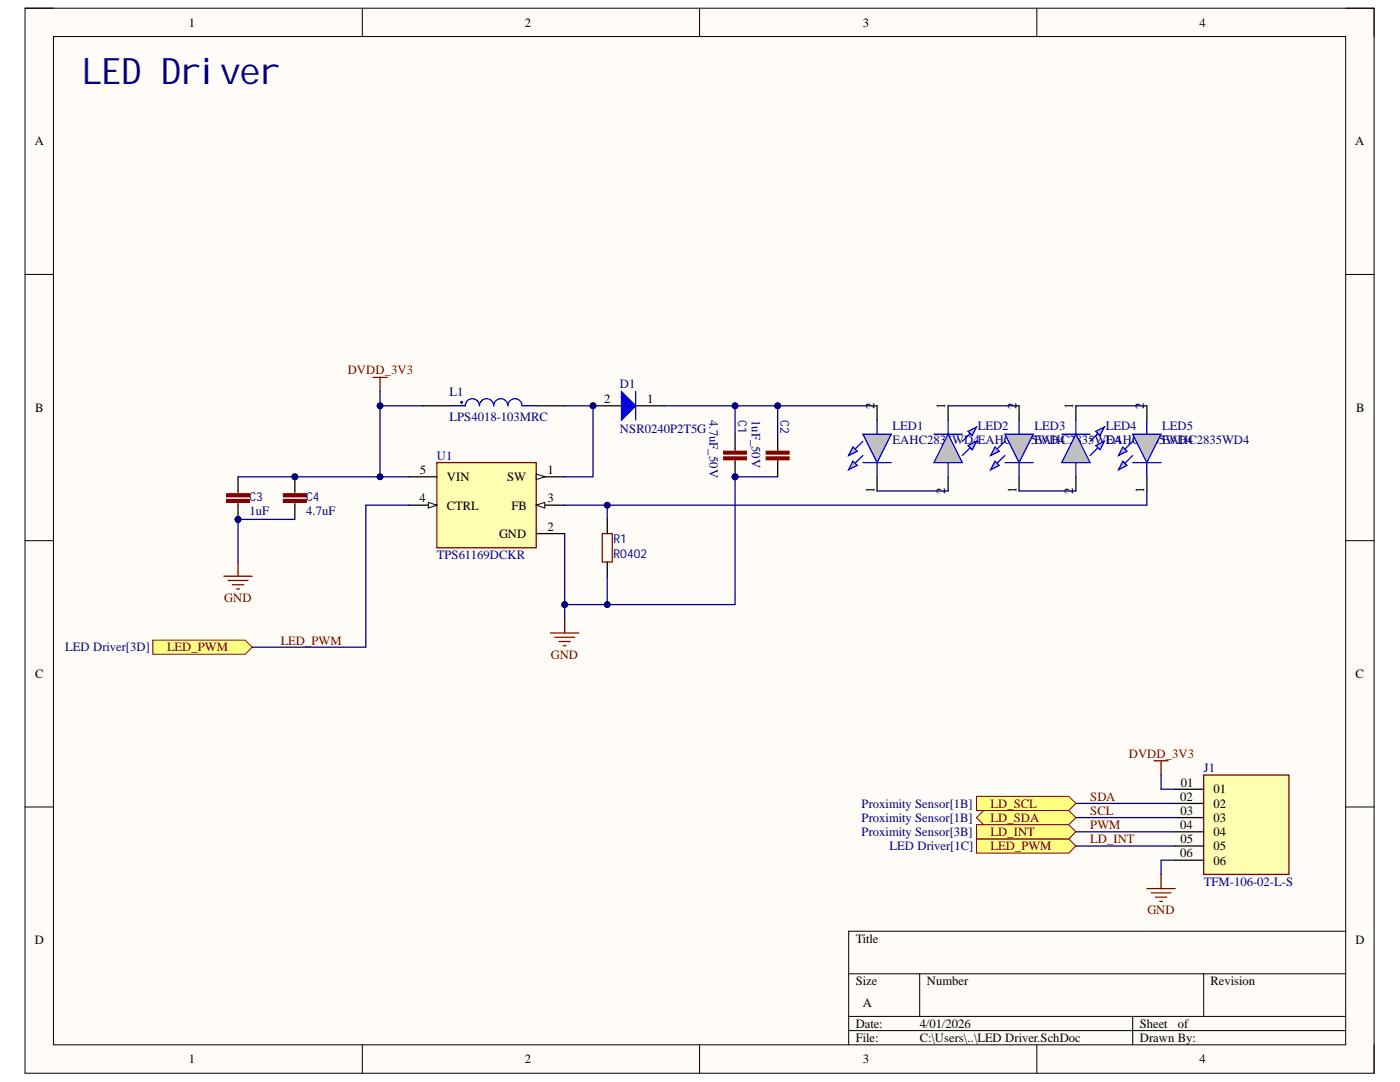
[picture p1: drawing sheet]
<svg xmlns="http://www.w3.org/2000/svg" width="279mm" height="216mm" viewBox="0 0 279 216" stroke-linecap="round" stroke-linejoin="round" font-family="sans-serif">
<defs><g id="words">
<text font-size="7.3" fill="#000080" x="16.3" y="16.8">LED Driver</text>
<g font-size="2.5">
<text x="37.7" y="5.3">1</text>
<text x="104.8" y="5.3">2</text>
<text x="172.2" y="5.3">3</text>
<text x="239.4" y="5.3">4</text>
<text x="6.9" y="29">A</text>
<text x="270.5" y="29">A</text>
<text x="7" y="82.2">B</text>
<text x="120.6" y="80.4">2</text>
<text x="129.1" y="80.4">1</text>
<text x="174.5" y="81.6" transform="rotate(-90 174.5 81.6)">2</text>
<text x="188.6" y="81.6" transform="rotate(-90 188.6 81.6)">1</text>
<text x="202.8" y="81.6" transform="rotate(-90 202.8 81.6)">2</text>
<text x="214.2" y="81.6" transform="rotate(-90 214.2 81.6)">1</text>
<text x="228.3" y="81.6" transform="rotate(-90 228.3 81.6)">2</text>
<text x="270.6" y="82.2">B</text>
<text x="83.8" y="94.6">5</text>
<text x="109.3" y="94.6">1</text>
<text x="83.7" y="100.3">4</text>
<text x="89.2" y="96">VIN</text>
<text x="89.2" y="101.7">CTRL</text>
<text x="101.2" y="96">SW</text>
<text x="102.1" y="101.7">FB</text>
<text x="109.3" y="100.3">3</text>
<text x="174.5" y="98.4" transform="rotate(-90 174.5 98.4)">1</text>
<text x="188.6" y="98.6" transform="rotate(-90 188.6 98.6)">2</text>
<text x="202.8" y="98.4" transform="rotate(-90 202.8 98.4)">1</text>
<text x="214.2" y="98.6" transform="rotate(-90 214.2 98.6)">2</text>
<text x="228.3" y="98.4" transform="rotate(-90 228.3 98.4)">1</text>
<text x="99.6" y="107.4">GND</text>
<text x="109.3" y="105.9">2</text>
<text x="7" y="135.3">C</text>
<text x="270.6" y="135.3">C</text>
<text x="235.5" y="159.7">02</text>
<text x="235.7" y="157">01</text>
<text x="242.2" y="158.3">01</text>
<text x="242.2" y="161.2">02</text>
<text x="235.5" y="165.4">04</text>
<text x="235.6" y="162.6">03</text>
<text x="242.2" y="164">03</text>
<text x="242.2" y="166.9">04</text>
<text x="235.5" y="171.1">06</text>
<text x="235.6" y="168.3">05</text>
<text x="242.2" y="169.6">05</text>
<text x="242.2" y="172.5">06</text>
<text x="6.9" y="188.4">D</text>
<text x="170.8" y="188.1">Title</text>
<text x="270.6" y="188.4">D</text>
<text x="170.8" y="196.6">Size</text>
<text x="185" y="196.6">Number</text>
<text x="241.6" y="196.6">Revision</text>
<text x="172.2" y="200.9">A</text>
<text x="170.8" y="205.1">Date:</text>
<text x="170.8" y="207.9">File:</text>
<text x="183.6" y="205.1">4/01/2026</text>
<text x="183.6" y="207.9">C:\Users\..\LED Driver.SchDoc</text>
<text x="227.5" y="205.1">Sheet</text>
<text x="227.5" y="207.9">Drawn By:</text>
<text x="235" y="205.1">of</text>
<text x="37.7" y="212.2">1</text>
<text x="104.8" y="212.2">2</text>
<text x="172.2" y="212.2">3</text>
<text x="239.4" y="212.2">4</text>
</g>
<g font-size="2.5" fill="#800000">
<text x="69.4" y="74.7">DVDD_3V3</text>
<text x="44.8" y="120.1">GND</text>
<text x="33.3" y="130">LED_PWM</text>
<text x="56" y="128.6">LED_PWM</text>
<text x="109.9" y="131.4">GND</text>
<text x="225.3" y="151.3">DVDD_3V3</text>
<text x="197.7" y="161.2">LD_SCL</text>
<text x="217.6" y="159.7">SDA</text>
<text x="197.7" y="164">LD_SDA</text>
<text x="197.7" y="166.9">LD_INT</text>
<text x="217.6" y="162.6">SCL</text>
<text x="217.6" y="165.4">PWM</text>
<text x="197.7" y="169.6">LED_PWM</text>
<text x="217.6" y="168.3">LD_INT</text>
<text x="229" y="182.4">GND</text>
</g>
<g font-size="2.5" fill="#000080">
<text x="123.7" y="77.3">D1</text>
<text x="89.7" y="79">L1</text>
<text x="141.6" y="83.8" transform="rotate(90 141.6 83.8)">4.7uF_50V</text>
<text x="150" y="83.8" transform="rotate(90 150 83.8)">1uF_50V</text>
<text x="89.7" y="84.1">LPS4018-103MRC</text>
<text x="123.7" y="86.4">NSR0240P2T5G</text>
<text x="178.1" y="85.8">LED1</text>
<text x="178.1" y="88.6">EAHC2835WD4EAHC2835WD4</text>
<text x="195.1" y="85.8">LED2</text>
<text x="206.5" y="85.8">LED3</text>
<text x="206.5" y="88.6">EAHC2835WEAHC2835WD4</text>
<text x="220.7" y="85.8">LED4</text>
<text x="220.8" y="88.6">D4</text>
<text x="232" y="85.8">LED5</text>
<text x="232" y="88.6">EAHC2835WD4</text>
<text x="87.2" y="91.7">U1</text>
<text x="49.8" y="99.9">C3</text>
<text x="61.1" y="99.9">C4</text>
<text x="49.8" y="102.8">1uF</text>
<text x="61.1" y="102.8">4.7uF</text>
<text x="87.2" y="111.6">TPS61169DCKR</text>
<text x="122.5" y="108.4">R1</text>
<text x="122.5" y="111.3">R0402</text>
<text x="13" y="130">LED Driver[3D]</text>
<text x="240.3" y="154.1">J1</text>
<text x="172" y="161.2">Proximity Sensor[1B]</text>
<text x="172" y="164">Proximity Sensor[1B]</text>
<text x="172" y="166.9">Proximity Sensor[3B]</text>
<text x="177.5" y="169.6">LED Driver[1C]</text>
<text x="240.3" y="176.8">TFM-106-02-L-S</text>
</g>
<g font-size="2.4" fill="#000080">
<text x="147.3" y="83.8" transform="rotate(90 147.3 83.8)">C1</text>
<text x="155.8" y="83.8" transform="rotate(90 155.8 83.8)">C2</text>
</g>
</g></defs>
<path d="M5 1.6h269.2v212.6h-269.2z" fill-rule="evenodd" fill="#fffcf8"/>
<path d="M5 1.6h269.2v212.6h-269.2z" fill="none" stroke="#000" stroke-width=".2"/>
<path d="M10.7 7.3h257.9v201.2h-257.9z" fill-rule="evenodd" fill="#fffcf8"/>
<g fill="none" stroke="#000" stroke-width=".2">
<path d="M5 1.6h5.7M10.7 7.3h257.9v201.2h-257.9zM72.3 1.6v5.7M139.6 1.6v5.7M206.9 1.6v5.7M268.6 1.6h5.6v5.7M5 54.8h5.7M268.6 54.8h5.6M5 107.9h5.7M268.6 107.9h5.6M5 161h5.7M268.6 161h5.6"/>
<path d="M169.4 194.3h99.2M183.5 194.3v8.5M240.2 194.3v8.5M268.6 185.8h-99.2v22.7M72.3 208.5v5.7M139.6 208.5v5.7M169.4 202.8h99.2M169.4 205.6h99.2M206.9 208.5v5.7M226.1 202.8v5.7M274.2 208.5v5.7"/>
</g>
<g fill="none" stroke="#00f" stroke-width=".25">
<path d="M90 81h2.9a1.42 1.42 0 0 1 1.4-1.4 1.42 1.42 0 0 1 1.4 1.4 1.42 1.42 0 0 1 1.4-1.4 1.42 1.42 0 0 1 1.4 1.4 1.41 1.41 0 0 1 1.4-1.4 1.41 1.41 0 0 1 1.5 1.4 1.42 1.42 0 0 1 1.4-1.4 1.42 1.42 0 0 1 1.4 1.4h2.8"/>
<circle cx="92.1" cy="80.3" r=".14"/>
</g>
<path d="M84.4 81h5.6M107 81h5.7" fill="none" stroke="#000" stroke-width=".25"/>
<path d="M87.2 92.3h19.8v17h-19.8z" fill-rule="evenodd" fill="#ffffb0"/>
<path d="M87.2 92.3h19.8v17h-19.8z" fill="none" stroke="#800000" stroke-width=".25"/>
<path d="M81.5 95.1h5.7M81.5 100.8h5.7" fill="none" stroke="#000" stroke-width=".25"/>
<path d="M85.5 100.2l1.7 .6-1.7 .6z" fill="#f8fcff"/>
<path d="M85.5 100.2l1.7 .6-1.7 .6z" fill="none" stroke="#000" stroke-width=".2"/>
<path d="M107 100.8h5.7" fill="none" stroke="#000" stroke-width=".25"/>
<path d="M107 100.8l1.7-.6v1.2z" fill="#f8fcff"/>
<path d="M107 100.8l1.7-.6v1.2z" fill="none" stroke="#000" stroke-width=".2"/>
<path d="M107 95.1h5.7" fill="none" stroke="#000" stroke-width=".25"/>
<path d="M107 94.6l1.7 .5-1.7 .6z" fill="#f8fcff"/>
<path d="M107 94.6l1.7 .5-1.7 .6z" fill="none" stroke="#000" stroke-width=".2"/>
<path d="M107 106.5h5.7M121.2 103.6v2.9M121.2 112.1v2.9" fill="none" stroke="#000" stroke-width=".25"/>
<path d="M74.4 75.3h2.9M75.8 75.3v2.8M120.2 106.5h2v5.6h-2zM109.9 126.3h5.6M110.7 127.2h4M111.6 128h2.2M112.4 128.9h.6M112.7 123.5v2.8" fill="none" stroke="#800000" stroke-width=".25"/>
<circle cx="118.4" cy="81" r=".57" fill="#000080"/>
<circle cx="118.4" cy="81" r=".57" fill="none" stroke="#000080" stroke-width=".2"/>
<path d="M118.4 81h5.6M126.9 81h5.6" fill="none" stroke="#000" stroke-width=".25"/>
<circle cx="118.4" cy="81" r=".57" fill="#000080"/>
<circle cx="118.4" cy="81" r=".57" fill="none" stroke="#000080" stroke-width=".2"/>
<path d="M124 78.1l2.9 2.9-2.9 2.8z" fill="#00f"/>
<path d="M124 78.1l2.9 2.9-2.9 2.8zM126.9 78.1v5.7" fill="none" stroke="#00f" stroke-width=".25"/>
<path d="M75.8 78.1v17h5.7" fill="none" stroke="#000080" stroke-width=".25"/>
<circle cx="75.8" cy="81" r=".57" fill="#000080"/>
<circle cx="75.8" cy="81" r=".57" fill="none" stroke="#000080" stroke-width=".2"/>
<circle cx="75.8" cy="95.1" r=".57" fill="#000080"/>
<circle cx="75.8" cy="95.1" r=".57" fill="none" stroke="#000080" stroke-width=".2"/>
<path d="M75.8 81h8.6" fill="none" stroke="#000080" stroke-width=".25"/>
<circle cx="75.8" cy="81" r=".57" fill="#000080"/>
<circle cx="75.8" cy="81" r=".57" fill="none" stroke="#000080" stroke-width=".2"/>
<path d="M112.7 81h5.7v14.1h-5.7" fill="none" stroke="#000080" stroke-width=".25"/>
<circle cx="118.4" cy="81" r=".57" fill="#000080"/>
<circle cx="118.4" cy="81" r=".57" fill="none" stroke="#000080" stroke-width=".2"/>
<path d="M112.7 106.5v17" fill="none" stroke="#000080" stroke-width=".25"/>
<circle cx="112.7" cy="120.6" r=".57" fill="#000080"/>
<circle cx="112.7" cy="120.6" r=".57" fill="none" stroke="#000080" stroke-width=".2"/>
<path d="M112.7 100.8h8.5v2.8" fill="none" stroke="#000080" stroke-width=".25"/>
<circle cx="121.2" cy="100.8" r=".57" fill="#000080"/>
<circle cx="121.2" cy="100.8" r=".57" fill="none" stroke="#000080" stroke-width=".2"/>
<path d="M121.2 115v5.6h-8.5" fill="none" stroke="#000080" stroke-width=".25"/>
<circle cx="121.2" cy="120.6" r=".57" fill="#000080"/>
<circle cx="121.2" cy="120.6" r=".57" fill="none" stroke="#000080" stroke-width=".2"/>
<circle cx="112.7" cy="120.6" r=".57" fill="#000080"/>
<circle cx="112.7" cy="120.6" r=".57" fill="none" stroke="#000080" stroke-width=".2"/>
<circle cx="58.8" cy="95.1" r=".57" fill="#000080"/>
<circle cx="58.8" cy="95.1" r=".57" fill="none" stroke="#000080" stroke-width=".2"/>
<path d="M58.8 98v.5M58.8 100.2v.6" fill="none" stroke="#800000" stroke-width=".25"/>
<path d="M56.6 98.5h4.5v.6h-4.5z" fill-rule="evenodd" fill="#800000"/>
<path d="M56.6 98.5h4.5v.6h-4.5z" fill="none" stroke="#800000" stroke-width=".25"/>
<path d="M56.6 99.7h4.5v.5h-4.5z" fill-rule="evenodd" fill="#800000"/>
<path d="M56.6 99.7h4.5v.5h-4.5z" fill="none" stroke="#800000" stroke-width=".25"/>
<path d="M58.8 95.1v2.9M58.8 100.8v2.8" fill="none" stroke="#000" stroke-width=".25"/>
<circle cx="58.8" cy="95.1" r=".57" fill="#000080"/>
<circle cx="58.8" cy="95.1" r=".57" fill="none" stroke="#000080" stroke-width=".2"/>
<circle cx="47.5" cy="103.6" r=".57" fill="#000080"/>
<circle cx="47.5" cy="103.6" r=".57" fill="none" stroke="#000080" stroke-width=".2"/>
<path d="M47.5 98v.5M47.5 100.2v.6" fill="none" stroke="#800000" stroke-width=".25"/>
<path d="M45.2 98.5h4.6v.6h-4.6z" fill-rule="evenodd" fill="#800000"/>
<path d="M45.2 98.5h4.6v.6h-4.6z" fill="none" stroke="#800000" stroke-width=".25"/>
<path d="M45.2 99.7h4.6v.5h-4.6z" fill-rule="evenodd" fill="#800000"/>
<path d="M45.2 99.7h4.6v.5h-4.6z" fill="none" stroke="#800000" stroke-width=".25"/>
<path d="M47.5 100.8v2.8" fill="none" stroke="#000" stroke-width=".25"/>
<circle cx="47.5" cy="103.6" r=".57" fill="#000080"/>
<circle cx="47.5" cy="103.6" r=".57" fill="none" stroke="#000080" stroke-width=".2"/>
<path d="M47.5 95.1v2.9" fill="none" stroke="#000" stroke-width=".25"/>
<path d="M47.5 95.1h28.3" fill="none" stroke="#000080" stroke-width=".25"/>
<circle cx="75.8" cy="95.1" r=".57" fill="#000080"/>
<circle cx="75.8" cy="95.1" r=".57" fill="none" stroke="#000080" stroke-width=".2"/>
<circle cx="58.8" cy="95.1" r=".57" fill="#000080"/>
<circle cx="58.8" cy="95.1" r=".57" fill="none" stroke="#000080" stroke-width=".2"/>
<path d="M44.7 115h5.6M45.5 115.8h4M46.4 116.7h2.2M47.2 117.5h.6M47.5 112.1v2.9" fill="none" stroke="#800000" stroke-width=".25"/>
<path d="M47.5 103.6h11.3" fill="none" stroke="#000080" stroke-width=".25"/>
<circle cx="47.5" cy="103.6" r=".57" fill="#000080"/>
<circle cx="47.5" cy="103.6" r=".57" fill="none" stroke="#000080" stroke-width=".2"/>
<path d="M47.5 103.6v8.5" fill="none" stroke="#000080" stroke-width=".25"/>
<circle cx="47.5" cy="103.6" r=".57" fill="#000080"/>
<circle cx="47.5" cy="103.6" r=".57" fill="none" stroke="#000080" stroke-width=".2"/>
<circle cx="146.7" cy="95.1" r=".57" fill="#000080"/>
<circle cx="146.7" cy="95.1" r=".57" fill="none" stroke="#000080" stroke-width=".2"/>
<path d="M146.7 89.5v.5M146.7 91.7v.6" fill="none" stroke="#800000" stroke-width=".25"/>
<path d="M144.4 90h4.6v.6h-4.6z" fill-rule="evenodd" fill="#800000"/>
<path d="M144.4 90h4.6v.6h-4.6z" fill="none" stroke="#800000" stroke-width=".25"/>
<path d="M144.4 91.2h4.6v.5h-4.6z" fill-rule="evenodd" fill="#800000"/>
<path d="M144.4 91.2h4.6v.5h-4.6z" fill="none" stroke="#800000" stroke-width=".25"/>
<path d="M146.7 92.3v2.8" fill="none" stroke="#000" stroke-width=".25"/>
<circle cx="146.7" cy="95.1" r=".57" fill="#000080"/>
<circle cx="146.7" cy="95.1" r=".57" fill="none" stroke="#000080" stroke-width=".2"/>
<path d="M146.7 86.6v2.9" fill="none" stroke="#000" stroke-width=".25"/>
<path d="M155.2 89.5v.5M155.2 91.7v.6" fill="none" stroke="#800000" stroke-width=".25"/>
<path d="M152.9 90h4.6v.6h-4.6z" fill-rule="evenodd" fill="#800000"/>
<path d="M152.9 90h4.6v.6h-4.6z" fill="none" stroke="#800000" stroke-width=".25"/>
<path d="M152.9 91.2h4.6v.5h-4.6z" fill-rule="evenodd" fill="#800000"/>
<path d="M152.9 91.2h4.6v.5h-4.6z" fill="none" stroke="#800000" stroke-width=".25"/>
<path d="M155.2 86.6v2.9M155.2 92.3v2.8" fill="none" stroke="#000" stroke-width=".25"/>
<path d="M132.5 81h42.5" fill="none" stroke="#000080" stroke-width=".25"/>
<circle cx="146.7" cy="81" r=".57" fill="#000080"/>
<circle cx="146.7" cy="81" r=".57" fill="none" stroke="#000080" stroke-width=".2"/>
<circle cx="155.2" cy="81" r=".57" fill="#000080"/>
<circle cx="155.2" cy="81" r=".57" fill="none" stroke="#000080" stroke-width=".2"/>
<path d="M146.7 81v5.6" fill="none" stroke="#000080" stroke-width=".25"/>
<circle cx="146.7" cy="81" r=".57" fill="#000080"/>
<circle cx="146.7" cy="81" r=".57" fill="none" stroke="#000080" stroke-width=".2"/>
<path d="M155.2 81v5.6" fill="none" stroke="#000080" stroke-width=".25"/>
<circle cx="155.2" cy="81" r=".57" fill="#000080"/>
<circle cx="155.2" cy="81" r=".57" fill="none" stroke="#000080" stroke-width=".2"/>
<path d="M172.2 86.6h5.7l-2.9 5.7z" fill="#c0c0c0"/>
<path d="M172.2 86.6h5.7l-2.9 5.7zM172.2 92.3h5.7M172.2 90.9l-2.8 2.8" fill="none" stroke="#00f" stroke-width=".25"/>
<path d="M170.2 92l.9 .9-1.7 .8z" fill="#c0c0c0"/>
<path d="M170.2 92l.9 .9-1.7 .8zM172.2 88.1l-2.8 2.8" fill="none" stroke="#00f" stroke-width=".25"/>
<path d="M170.2 89.2l.9 .8-1.7 .9z" fill="#c0c0c0"/>
<path d="M170.2 89.2l.9 .8-1.7 .9zM175 83.8v2.8M175 92.3v2.8" fill="none" stroke="#00f" stroke-width=".25"/>
<path d="M175 81v2.8M175 95.1v2.9" fill="none" stroke="#000" stroke-width=".25"/>
<path d="M189.2 86.6l2.8 5.7h-5.6z" fill="#c0c0c0"/>
<path d="M186.4 86.6h5.6M189.2 86.6l2.8 5.7h-5.6zM194.9 85.2l-2.9 2.9" fill="none" stroke="#00f" stroke-width=".25"/>
<path d="M193.2 86.1l1.7-.9-.9 1.7z" fill="#c0c0c0"/>
<path d="M193.2 86.1l1.7-.9-.9 1.7zM194.9 88.1l-2.9 2.8" fill="none" stroke="#00f" stroke-width=".25"/>
<path d="M193.2 88.9l1.7-.8-.9 1.7z" fill="#c0c0c0"/>
<path d="M189.2 83.8v2.8M189.2 92.3v2.8M193.2 88.9l1.7-.8-.9 1.7z" fill="none" stroke="#00f" stroke-width=".25"/>
<path d="M189.2 81v2.8M189.2 95.1v2.9" fill="none" stroke="#000" stroke-width=".25"/>
<path d="M200.5 86.6h5.7l-2.8 5.7z" fill="#c0c0c0"/>
<path d="M200.5 86.6h5.7l-2.8 5.7zM200.5 92.3h5.7M200.5 90.9l-2.8 2.8" fill="none" stroke="#00f" stroke-width=".25"/>
<path d="M198.6 92l.8 .9-1.7 .8z" fill="#c0c0c0"/>
<path d="M198.6 92l.8 .9-1.7 .8zM200.5 88.1l-2.8 2.8" fill="none" stroke="#00f" stroke-width=".25"/>
<path d="M198.6 89.2l.8 .8-1.7 .9z" fill="#c0c0c0"/>
<path d="M198.6 89.2l.8 .8-1.7 .9zM203.4 83.8v2.8M203.4 92.3v2.8" fill="none" stroke="#00f" stroke-width=".25"/>
<path d="M203.4 81v2.8M203.4 95.1v2.9" fill="none" stroke="#000" stroke-width=".25"/>
<path d="M214.7 86.6l2.9 5.7h-5.7z" fill="#c0c0c0"/>
<path d="M211.9 86.6h5.7M214.7 86.6l2.9 5.7h-5.7zM220.4 85.2l-2.8 2.9" fill="none" stroke="#00f" stroke-width=".25"/>
<path d="M218.7 86.1l1.7-.9-.9 1.7z" fill="#c0c0c0"/>
<path d="M218.7 86.1l1.7-.9-.9 1.7zM220.4 88.1l-2.8 2.8" fill="none" stroke="#00f" stroke-width=".25"/>
<path d="M218.7 88.9l1.7-.8-.9 1.7z" fill="#c0c0c0"/>
<path d="M214.7 83.8v2.8M214.7 92.3v2.8M218.7 88.9l1.7-.8-.9 1.7z" fill="none" stroke="#00f" stroke-width=".25"/>
<path d="M214.7 81v2.8M214.7 95.1v2.9" fill="none" stroke="#000" stroke-width=".25"/>
<path d="M226.1 86.6h5.6l-2.8 5.7z" fill="#c0c0c0"/>
<path d="M226.1 86.6h5.6l-2.8 5.7zM226.1 92.3h5.6M226.1 90.9l-2.9 2.8" fill="none" stroke="#00f" stroke-width=".25"/>
<path d="M224.1 92l.8 .9-1.7 .8z" fill="#c0c0c0"/>
<path d="M224.1 92l.8 .9-1.7 .8zM226.1 88.1l-2.9 2.8" fill="none" stroke="#00f" stroke-width=".25"/>
<path d="M224.1 89.2l.8 .8-1.7 .9z" fill="#c0c0c0"/>
<path d="M224.1 89.2l.8 .8-1.7 .9zM228.9 83.8v2.8M228.9 92.3v2.8" fill="none" stroke="#00f" stroke-width=".25"/>
<path d="M228.9 81v2.8M228.9 95.1v2.9" fill="none" stroke="#000" stroke-width=".25"/>
<path d="M175 98h14.2M189.2 81h14.2M203.4 98h11.3M214.7 81h14.2M228.9 98v2.8h-107.7" fill="none" stroke="#000080" stroke-width=".25"/>
<circle cx="121.2" cy="100.8" r=".57" fill="#000080"/>
<circle cx="121.2" cy="100.8" r=".57" fill="none" stroke="#000080" stroke-width=".2"/>
<path d="M146.7 95.1h8.5" fill="none" stroke="#000080" stroke-width=".25"/>
<circle cx="146.7" cy="95.1" r=".57" fill="#000080"/>
<circle cx="146.7" cy="95.1" r=".57" fill="none" stroke="#000080" stroke-width=".2"/>
<path d="M146.7 95.1v25.5h-25.5" fill="none" stroke="#000080" stroke-width=".25"/>
<circle cx="146.7" cy="95.1" r=".57" fill="#000080"/>
<circle cx="146.7" cy="95.1" r=".57" fill="none" stroke="#000080" stroke-width=".2"/>
<circle cx="121.2" cy="120.6" r=".57" fill="#000080"/>
<circle cx="121.2" cy="120.6" r=".57" fill="none" stroke="#000080" stroke-width=".2"/>
<path d="M30.5 127.7h18.4l1.4 1.4-1.4 1.5h-18.4z" fill-rule="evenodd" fill="#ffff80"/>
<path d="M30.5 127.7h18.4l1.4 1.4-1.4 1.5h-18.4z" fill="none" stroke="#800000" stroke-width=".2"/>
<path d="M81.5 100.8h-8.5v28.3h-22.7M231.7 154.6v2.9h2.9M214.7 160.3h19.9M214.7 163.1h19.9M214.7 166h19.9" fill="none" stroke="#000080" stroke-width=".25"/>
<path d="M230.3 151.8h2.8M231.7 151.8v2.8" fill="none" stroke="#800000" stroke-width=".25"/>
<path d="M194.9 158.9h18.4l1.4 1.4-1.4 1.4h-18.4z" fill-rule="evenodd" fill="#ffff80"/>
<path d="M194.9 158.9h18.4l1.4 1.4-1.4 1.4h-18.4z" fill="none" stroke="#800000" stroke-width=".2"/>
<path d="M194.9 163.1l1.4-1.4h17l1.4 1.4-1.4 1.5h-17z" fill-rule="evenodd" fill="#ffff80"/>
<path d="M194.9 163.1l1.4-1.4h17l1.4 1.4-1.4 1.5h-17z" fill="none" stroke="#800000" stroke-width=".2"/>
<path d="M228.9 177.3h5.7M229.7 178.2h4M230.6 179h2.3M231.4 179.9h.6M231.7 174.5v2.8" fill="none" stroke="#800000" stroke-width=".25"/>
<path d="M214.7 168.8h19.9M234.6 171.6h-2.9v2.9" fill="none" stroke="#000080" stroke-width=".25"/>
<path d="M240.2 154.6h17v19.9h-17z" fill-rule="evenodd" fill="#ffffb0"/>
<path d="M240.2 154.6h17v19.9h-17z" fill="none" stroke="#800000" stroke-width=".25"/>
<path d="M234.6 157.5h5.6M234.6 160.3h5.6M234.6 163.1h5.6M234.6 166h5.6M234.6 168.8h5.6M234.6 171.6h5.6" fill="none" stroke="#000" stroke-width=".25"/>
<path d="M194.9 167.4h18.4l1.4 1.4-1.4 1.4h-18.4z" fill-rule="evenodd" fill="#ffff80"/>
<path d="M194.9 167.4h18.4l1.4 1.4-1.4 1.4h-18.4z" fill="none" stroke="#800000" stroke-width=".2"/>
<path d="M194.9 164.6h18.4l1.4 1.4-1.4 1.4h-18.4z" fill-rule="evenodd" fill="#ffff80"/>
<path d="M194.9 164.6h18.4l1.4 1.4-1.4 1.4h-18.4z" fill="none" stroke="#800000" stroke-width=".2"/>
<use href="#words"/>
</svg>
